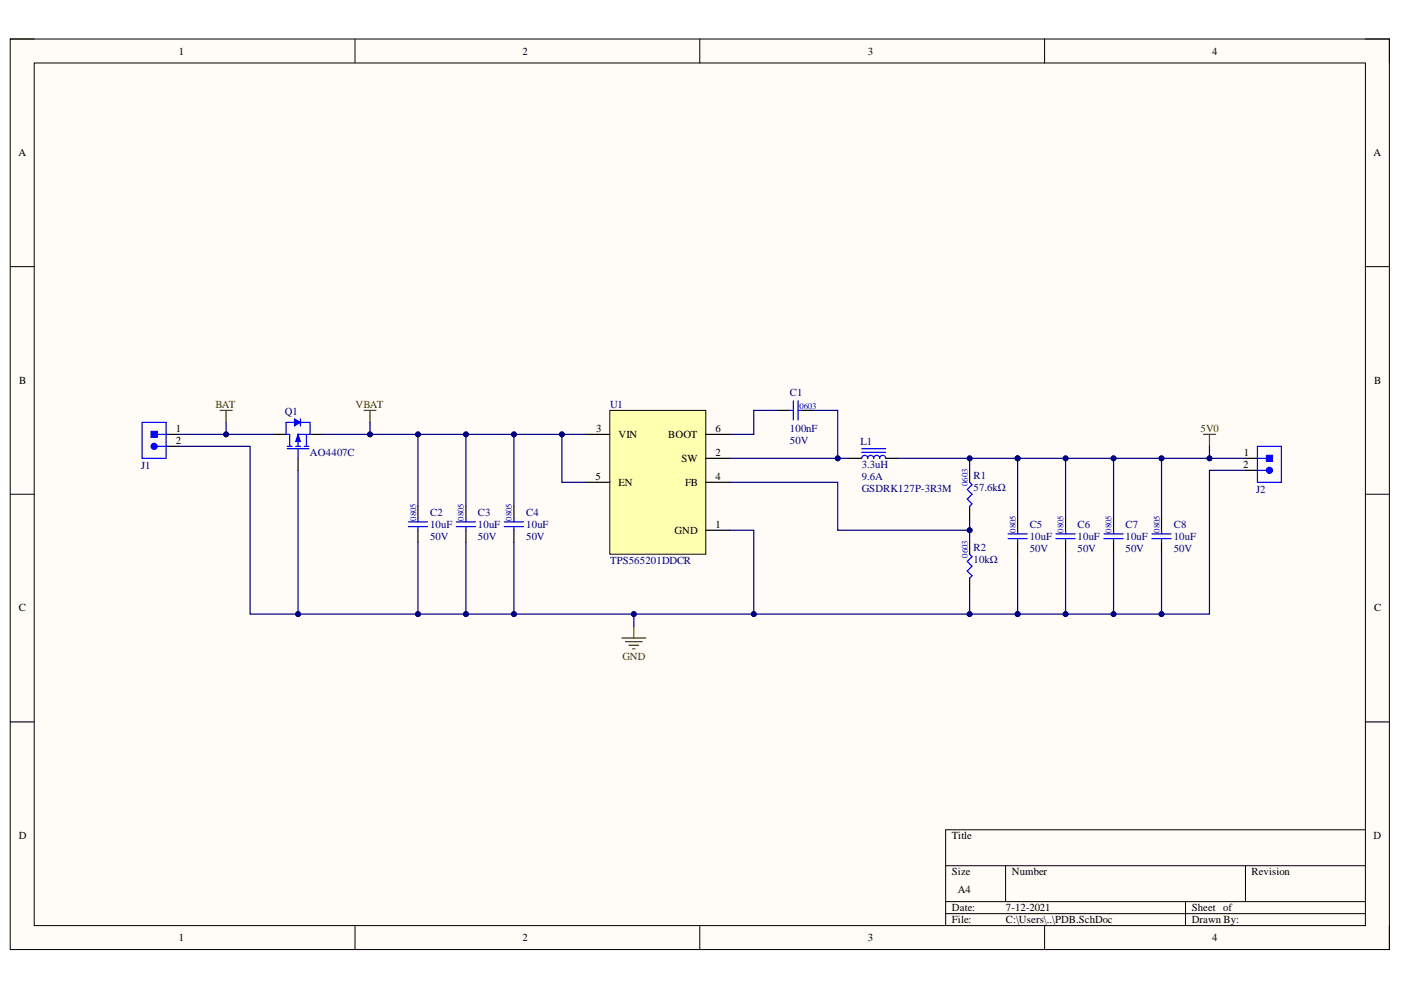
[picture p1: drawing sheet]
<svg xmlns="http://www.w3.org/2000/svg" width="297mm" height="210mm" viewBox="0 0 297 210" stroke-linecap="round" stroke-linejoin="round" font-family="sans-serif">
<defs><g id="words">
<g font-size="2.3">
<text x="37.9" y="11.6">1</text>
<text x="110.8" y="11.6">2</text>
<text x="184" y="11.6">3</text>
<text x="257" y="11.6">4</text>
<text x="3.9" y="33.1">A</text>
<text x="291.2" y="33.1">A</text>
<text x="4.1" y="81.4">B</text>
<text x="291.3" y="81.4">B</text>
<text x="37.3" y="91.5">1</text>
<text x="37.3" y="94.1">2</text>
<text x="126.4" y="91.5">3</text>
<text x="131.1" y="92.9">VIN</text>
<text x="141.7" y="92.9">BOOT</text>
<text x="151.7" y="91.5">6</text>
<text x="126.3" y="101.8">5</text>
<text x="144.5" y="98">SW</text>
<text x="151.7" y="96.7">2</text>
<text x="151.7" y="101.8">4</text>
<text x="263.6" y="99.2">2</text>
<text x="263.7" y="96.7">1</text>
<text x="131.1" y="103">EN</text>
<text x="145.2" y="103">FB</text>
<text x="143" y="113.2">GND</text>
<text x="151.7" y="111.9">1</text>
<text x="4" y="129.6">C</text>
<text x="291.3" y="129.6">C</text>
<text x="4" y="177.9">D</text>
<text x="201.8" y="177.9">Title</text>
<text x="291.2" y="177.9">D</text>
<text x="201.8" y="185.6">Size</text>
<text x="214.5" y="185.6">Number</text>
<text x="265.4" y="185.6">Revision</text>
<text x="203.1" y="189.4">A4</text>
<text x="201.8" y="193.2">Date:</text>
<text x="201.8" y="195.7">File:</text>
<text x="213.2" y="193.2">7-12-2021</text>
<text x="213.2" y="195.7">C:\Users\..\PDB.SchDoc</text>
<text x="252.7" y="193.2">Sheet of</text>
<text x="252.7" y="195.7">Drawn By:</text>
<text x="37.9" y="199.5">1</text>
<text x="110.8" y="199.5">2</text>
<text x="184" y="199.5">3</text>
<text x="257" y="199.5">4</text>
</g>
<g font-size="2.3" fill="#000080">
<text x="167.5" y="83.9">C1</text>
<text x="60.4" y="88">Q1</text>
<text x="129.3" y="86.5">U1</text>
<text x="167.5" y="94.1">50V</text>
<text x="167.5" y="91.5">100nF</text>
<text x="182.5" y="94.4">L1</text>
<text x="29.9" y="99.5">J1</text>
<text x="65.7" y="96.7">AO4407C</text>
<text x="182.7" y="101.8">9.6A</text>
<text x="182.7" y="99.2">3.3uH</text>
<text x="206.4" y="101.5">R1</text>
<text x="182.7" y="104.3">GSDRK127P-3R3M</text>
<text x="206.4" y="104">57.6kΩ</text>
<text x="266.4" y="104.5">J2</text>
<text x="91.2" y="111.9">10uF</text>
<text x="91.2" y="109.4">C2</text>
<text x="101.3" y="111.9">10uF</text>
<text x="101.3" y="109.4">C3</text>
<text x="111.6" y="111.9">10uF</text>
<text x="111.6" y="109.4">C4</text>
<text x="218.3" y="111.9">C5</text>
<text x="228.5" y="111.9">C6</text>
<text x="238.6" y="111.9">C7</text>
<text x="248.9" y="111.9">C8</text>
<text x="91.2" y="114.4">50V</text>
<text x="101.3" y="114.4">50V</text>
<text x="111.6" y="114.4">50V</text>
<text x="129.3" y="119.5">TPS565201DDCR</text>
<text x="206.4" y="119.3">10kΩ</text>
<text x="206.4" y="116.8">R2</text>
<text x="218.3" y="117">50V</text>
<text x="218.3" y="114.4">10uF</text>
<text x="228.5" y="117">50V</text>
<text x="228.5" y="114.4">10uF</text>
<text x="238.6" y="117">50V</text>
<text x="238.6" y="114.4">10uF</text>
<text x="248.9" y="117">50V</text>
<text x="248.9" y="114.4">10uF</text>
</g>
<g font-size="2.3" fill="#800000">
<text x="45.7" y="86.5">BAT</text>
<text x="75.4" y="86.5">VBAT</text>
<text x="254.5" y="91.5">5V0</text>
<text x="132" y="139.9">GND</text>
</g>
<g font-size="1.9" fill="#00f">
<text x="169.5" y="86.6">0603</text>
<text x="205.2" y="103" transform="rotate(-90 205.2 103)">0603</text>
<text x="88.2" y="110.4" transform="rotate(-90 88.2 110.4)">0805</text>
<text x="98.4" y="110.4" transform="rotate(-90 98.4 110.4)">0805</text>
<text x="108.5" y="110.4" transform="rotate(-90 108.5 110.4)">0805</text>
<text x="215.4" y="112.9" transform="rotate(-90 215.4 112.9)">0805</text>
<text x="225.5" y="112.9" transform="rotate(-90 225.5 112.9)">0805</text>
<text x="235.7" y="112.9" transform="rotate(-90 235.7 112.9)">0805</text>
<text x="245.9" y="112.9" transform="rotate(-90 245.9 112.9)">0805</text>
<text x="205.2" y="118.2" transform="rotate(-90 205.2 118.2)">0603</text>
</g>
</g></defs>
<path d="M2.2 8.3h292.4v193h-292.4z" fill-rule="evenodd" fill="#fffcf8"/>
<path d="M2.2 8.3h292.4v193h-292.4z" fill="none" stroke="#000" stroke-width=".21"/>
<path d="M7.3 13.4h282.2v182.8h-282.2z" fill-rule="evenodd" fill="#fffcf8"/>
<g fill="none" stroke="#000" stroke-width=".21">
<path d="M2.2 8.3h5.1M7.3 13.4h282.2v182.8h-282.2zM75.3 8.3v5M148.4 8.3v5M221.5 8.3v5.1M289.5 8.3h5.1v5.1M2.2 56.5h5.1M289.5 56.5h5.1M2.2 104.8h5.1M289.5 104.8h5.1M2.2 153.1h5.1M289.5 153.1h5.1"/>
<path d="M289.5 175.9h-89v20.3M75.3 196.2v5.1M148.4 196.2v5.1M200.5 183.6h89M200.5 191.2h89M200.5 193.7h89M213.2 183.6v7.6M221.5 196.2v5.1M251.4 191.2v5M264.1 183.6v7.6M294.6 196.2v5.1"/>
</g>
<path d="M255.2 92.1h2.5M256.4 92.1v2.5" fill="none" stroke="#800000" stroke-width=".25"/>
<path d="M35.2 92.1h2.6M35.2 94.6h2.6" fill="none" stroke="#000" stroke-width=".25"/>
<path d="M33.4 94.6h1.8" fill="none" stroke="#00f" stroke-width=".25"/>
<circle cx="32.7" cy="94.6" r=".64" fill="#00f"/>
<g fill="none" stroke="#00f" stroke-width=".25">
<path d="M33.4 92.1h1.8"/>
<circle cx="32.7" cy="94.6" r=".64"/>
</g>
<path d="M32 91.5h1.3v1.2h-1.3z" fill-rule="evenodd" fill="#00f"/>
<path d="M30.1 89.6h5.1v7.6h-5.1zM32 91.5h1.3v1.2h-1.3z" fill="none" stroke="#00f" stroke-width=".25"/>
<path d="M77.2 87h2.5M78.4 87v2.6" fill="none" stroke="#800000" stroke-width=".25"/>
<path d="M129.3 87h20.3v30.5h-20.3z" fill-rule="evenodd" fill="#ffffb0"/>
<path d="M129.3 87h20.3v30.5h-20.3z" fill="none" stroke="#000" stroke-width=".21"/>
<path d="M124.2 92.1h5.1M149.6 92.1h5.1M149.6 97.2h5.1M205.6 99.7v2.6M264.1 97.2h2.5M264.1 99.7h2.5M124.2 102.3h5.1M149.6 102.3h5.1M149.6 112.4h5.1M205.6 107.3v2.6M205.6 115v2.5M205.6 122.6v2.5" fill="none" stroke="#000" stroke-width=".25"/>
<path d="M266.6 99.7h1.8M205.6 117.5l.5 .5-1 1 1 1-1 1.1 1 1-.5 .5M205.6 102.3l.5 .5-1 1 1 1-1 1 1 1-.5 .5" fill="none" stroke="#00f" stroke-width=".25"/>
<circle cx="269.1" cy="99.7" r=".64" fill="#00f"/>
<g fill="none" stroke="#00f" stroke-width=".25">
<path d="M266.6 97.2h1.8"/>
<circle cx="269.1" cy="99.7" r=".64"/>
</g>
<path d="M268.5 96.5h1.3v1.3h-1.3z" fill-rule="evenodd" fill="#00f"/>
<g fill="none" stroke="#00f" stroke-width=".25">
<path d="M60.9 95.1h4.6M60.9 94.6h1M61.4 92.1v2.5M62.7 94.6h1M63.2 95.1v2.1M64.5 94.6h1M65 92.1v2.5M65.7 92.1h-2.5v2.5M167.4 87h.8M168.2 85v4.1M169.2 87h.8M169.2 85v4.1"/>
<path d="M182.7 97.2a.63 .63 0 0 1 .6-.7 .63 .63 0 0 1 .7 .7 .63 .63 0 0 1 .6-.7 .63 .63 0 0 1 .6 .7 .64 .64 0 0 1 .7-.7 .64 .64 0 0 1 .6 .7 .63 .63 0 0 1 .7-.7 .63 .63 0 0 1 .6 .7M182.7 95.9h5.1M182.7 95.2h5.1M266.6 94.6h5.1v7.7h-5.1zM268.5 96.5h1.3v1.3h-1.3zM86.6 111.7h4.1M86.6 110.6h4.1M88.6 109.9v.7M88.6 111.7v.7M96.8 111.7h4M96.8 110.6h4M98.8 109.9v.7"/>
<path d="M98.8 111.7v.7M106.9 111.7h4.1M106.9 110.6h4.1M109 109.9v.7M109 111.7v.7M213.7 114.2h4.1M213.7 113.2h4.1M215.8 112.4v.8M215.8 114.2v.8M223.9 114.2h4.1M223.9 113.2h4.1M225.9 112.4v.8"/>
<path d="M225.9 114.2v.8M234.1 114.2h4M234.1 113.2h4M236.1 112.4v.8M236.1 114.2v.8M244.2 114.2h4.1M244.2 113.2h4.1M246.3 112.4v.8M246.3 114.2v.8"/>
</g>
<g fill="none" stroke="#000" stroke-width=".25">
<path d="M58.1 92.1h2.5M63.2 97.2v2.5M65.7 92.1h2.6M164.9 87h2.5M170 87h2.5M180.2 97.2h2.5M187.8 97.2h2.5M88.6 107.3v2.6M88.6 112.4v2.6M98.8 107.3v2.6M98.8 112.4v2.6M109 107.3v2.6"/>
<path d="M109 112.4v2.6M215.8 109.9v2.5M215.8 115v2.5M225.9 109.9v2.5M225.9 115v2.5M236.1 109.9v2.5M236.1 115v2.5M246.3 109.9v2.5M246.3 115v2.5"/>
</g>
<path d="M131.8 135.3h5.1M132.6 136h3.6M133.4 136.8h2M134.1 137.6h.5M134.4 132.7v2.6" fill="none" stroke="#800000" stroke-width=".25"/>
<path d="M63.2 92.1l.5 1.5h-1z" fill="#00f"/>
<path d="M63.2 92.1l.5 1.5h-1z" fill="none" stroke="#00f" stroke-width=".21"/>
<path d="M62.7 89.6h-2.1v2.5h.8M63.8 89.6h1.9v2.5" fill="none" stroke="#00f" stroke-width=".25"/>
<path d="M62.4 88.8l1.3 .8-1.3 .7z" fill="#00f"/>
<path d="M62.4 88.8l1.3 .8-1.3 .7z" fill="none" stroke="#00f" stroke-width=".21"/>
<path d="M63.7 88.8v1.5" fill="none" stroke="#00f" stroke-width=".25"/>
<path d="M46.7 87h2.5M47.9 87v2.6" fill="none" stroke="#800000" stroke-width=".25"/>
<path d="M119.1 92.1v10.2h5.1" fill="none" stroke="#000080" stroke-width=".25"/>
<circle cx="119.1" cy="92.1" r=".51" fill="#000080"/>
<circle cx="119.1" cy="92.1" r=".51" fill="none" stroke="#000080" stroke-width=".21"/>
<path d="M88.6 92.1v15.2" fill="none" stroke="#000080" stroke-width=".25"/>
<circle cx="88.6" cy="92.1" r=".51" fill="#000080"/>
<circle cx="88.6" cy="92.1" r=".51" fill="none" stroke="#000080" stroke-width=".21"/>
<path d="M98.8 92.1v15.2" fill="none" stroke="#000080" stroke-width=".25"/>
<circle cx="98.8" cy="92.1" r=".51" fill="#000080"/>
<circle cx="98.8" cy="92.1" r=".51" fill="none" stroke="#000080" stroke-width=".21"/>
<path d="M109 92.1v15.2" fill="none" stroke="#000080" stroke-width=".25"/>
<circle cx="109" cy="92.1" r=".51" fill="#000080"/>
<circle cx="109" cy="92.1" r=".51" fill="none" stroke="#000080" stroke-width=".21"/>
<path d="M164.9 87h-5.1v5.1h-5.1M172.5 87h5.1v10.2h-22.9" fill="none" stroke="#000080" stroke-width=".25"/>
<circle cx="177.6" cy="97.2" r=".51" fill="#000080"/>
<circle cx="177.6" cy="97.2" r=".51" fill="none" stroke="#000080" stroke-width=".21"/>
<path d="M215.8 97.2v12.7" fill="none" stroke="#000080" stroke-width=".25"/>
<circle cx="215.8" cy="97.2" r=".51" fill="#000080"/>
<circle cx="215.8" cy="97.2" r=".51" fill="none" stroke="#000080" stroke-width=".21"/>
<path d="M225.9 97.2v12.7" fill="none" stroke="#000080" stroke-width=".25"/>
<circle cx="225.9" cy="97.2" r=".51" fill="#000080"/>
<circle cx="225.9" cy="97.2" r=".51" fill="none" stroke="#000080" stroke-width=".21"/>
<path d="M236.1 97.2v12.7" fill="none" stroke="#000080" stroke-width=".25"/>
<circle cx="236.1" cy="97.2" r=".51" fill="#000080"/>
<circle cx="236.1" cy="97.2" r=".51" fill="none" stroke="#000080" stroke-width=".21"/>
<path d="M246.3 97.2v12.7" fill="none" stroke="#000080" stroke-width=".25"/>
<circle cx="246.3" cy="97.2" r=".51" fill="#000080"/>
<circle cx="246.3" cy="97.2" r=".51" fill="none" stroke="#000080" stroke-width=".21"/>
<path d="M177.6 97.2h2.6" fill="none" stroke="#000080" stroke-width=".25"/>
<circle cx="177.6" cy="97.2" r=".51" fill="#000080"/>
<circle cx="177.6" cy="97.2" r=".51" fill="none" stroke="#000080" stroke-width=".21"/>
<path d="M236.1 117.5v12.7" fill="none" stroke="#000080" stroke-width=".25"/>
<circle cx="236.1" cy="130.2" r=".51" fill="#000080"/>
<circle cx="236.1" cy="130.2" r=".51" fill="none" stroke="#000080" stroke-width=".21"/>
<path d="M215.8 117.5v12.7" fill="none" stroke="#000080" stroke-width=".25"/>
<circle cx="215.8" cy="130.2" r=".51" fill="#000080"/>
<circle cx="215.8" cy="130.2" r=".51" fill="none" stroke="#000080" stroke-width=".21"/>
<path d="M205.6 97.2v2.5" fill="none" stroke="#000080" stroke-width=".25"/>
<circle cx="205.6" cy="97.2" r=".51" fill="#000080"/>
<circle cx="205.6" cy="97.2" r=".51" fill="none" stroke="#000080" stroke-width=".21"/>
<path d="M190.3 97.2h25.5" fill="none" stroke="#000080" stroke-width=".25"/>
<circle cx="205.6" cy="97.2" r=".51" fill="#000080"/>
<circle cx="205.6" cy="97.2" r=".51" fill="none" stroke="#000080" stroke-width=".21"/>
<circle cx="215.8" cy="97.2" r=".51" fill="#000080"/>
<circle cx="215.8" cy="97.2" r=".51" fill="none" stroke="#000080" stroke-width=".21"/>
<path d="M205.6 109.9v2.5" fill="none" stroke="#000080" stroke-width=".25"/>
<circle cx="205.6" cy="112.4" r=".51" fill="#000080"/>
<circle cx="205.6" cy="112.4" r=".51" fill="none" stroke="#000080" stroke-width=".21"/>
<path d="M154.7 102.3h22.9v10.1h28v2.6" fill="none" stroke="#000080" stroke-width=".25"/>
<circle cx="205.6" cy="112.4" r=".51" fill="#000080"/>
<circle cx="205.6" cy="112.4" r=".51" fill="none" stroke="#000080" stroke-width=".21"/>
<path d="M98.8 115v15.2" fill="none" stroke="#000080" stroke-width=".25"/>
<circle cx="98.8" cy="130.2" r=".51" fill="#000080"/>
<circle cx="98.8" cy="130.2" r=".51" fill="none" stroke="#000080" stroke-width=".21"/>
<path d="M154.7 112.4h5.1v17.8" fill="none" stroke="#000080" stroke-width=".25"/>
<circle cx="159.8" cy="130.2" r=".51" fill="#000080"/>
<circle cx="159.8" cy="130.2" r=".51" fill="none" stroke="#000080" stroke-width=".21"/>
<path d="M215.8 130.2h10.1" fill="none" stroke="#000080" stroke-width=".25"/>
<circle cx="215.8" cy="130.2" r=".51" fill="#000080"/>
<circle cx="215.8" cy="130.2" r=".51" fill="none" stroke="#000080" stroke-width=".21"/>
<circle cx="225.9" cy="130.2" r=".51" fill="#000080"/>
<circle cx="225.9" cy="130.2" r=".51" fill="none" stroke="#000080" stroke-width=".21"/>
<path d="M256.4 97.2h7.7" fill="none" stroke="#000080" stroke-width=".25"/>
<circle cx="256.4" cy="97.2" r=".51" fill="#000080"/>
<circle cx="256.4" cy="97.2" r=".51" fill="none" stroke="#000080" stroke-width=".21"/>
<path d="M264.1 99.7h-7.7v30.5h-10.1" fill="none" stroke="#000080" stroke-width=".25"/>
<circle cx="246.3" cy="130.2" r=".51" fill="#000080"/>
<circle cx="246.3" cy="130.2" r=".51" fill="none" stroke="#000080" stroke-width=".21"/>
<path d="M88.6 115v15.2h20.4v-15.2" fill="none" stroke="#000080" stroke-width=".25"/>
<circle cx="88.6" cy="130.2" r=".51" fill="#000080"/>
<circle cx="88.6" cy="130.2" r=".51" fill="none" stroke="#000080" stroke-width=".21"/>
<circle cx="98.8" cy="130.2" r=".51" fill="#000080"/>
<circle cx="98.8" cy="130.2" r=".51" fill="none" stroke="#000080" stroke-width=".21"/>
<circle cx="109" cy="130.2" r=".51" fill="#000080"/>
<circle cx="109" cy="130.2" r=".51" fill="none" stroke="#000080" stroke-width=".21"/>
<path d="M205.6 125.1v5.1h10.2" fill="none" stroke="#000080" stroke-width=".25"/>
<circle cx="205.6" cy="130.2" r=".51" fill="#000080"/>
<circle cx="205.6" cy="130.2" r=".51" fill="none" stroke="#000080" stroke-width=".21"/>
<circle cx="215.8" cy="130.2" r=".51" fill="#000080"/>
<circle cx="215.8" cy="130.2" r=".51" fill="none" stroke="#000080" stroke-width=".21"/>
<path d="M78.4 89.6v2.5h45.8" fill="none" stroke="#000080" stroke-width=".25"/>
<circle cx="78.4" cy="92.1" r=".51" fill="#000080"/>
<circle cx="78.4" cy="92.1" r=".51" fill="none" stroke="#000080" stroke-width=".21"/>
<circle cx="88.6" cy="92.1" r=".51" fill="#000080"/>
<circle cx="88.6" cy="92.1" r=".51" fill="none" stroke="#000080" stroke-width=".21"/>
<circle cx="98.8" cy="92.1" r=".51" fill="#000080"/>
<circle cx="98.8" cy="92.1" r=".51" fill="none" stroke="#000080" stroke-width=".21"/>
<circle cx="109" cy="92.1" r=".51" fill="#000080"/>
<circle cx="109" cy="92.1" r=".51" fill="none" stroke="#000080" stroke-width=".21"/>
<circle cx="119.1" cy="92.1" r=".51" fill="#000080"/>
<circle cx="119.1" cy="92.1" r=".51" fill="none" stroke="#000080" stroke-width=".21"/>
<path d="M256.4 94.6v2.6h-40.6" fill="none" stroke="#000080" stroke-width=".25"/>
<circle cx="215.8" cy="97.2" r=".51" fill="#000080"/>
<circle cx="215.8" cy="97.2" r=".51" fill="none" stroke="#000080" stroke-width=".21"/>
<circle cx="225.9" cy="97.2" r=".51" fill="#000080"/>
<circle cx="225.9" cy="97.2" r=".51" fill="none" stroke="#000080" stroke-width=".21"/>
<circle cx="236.1" cy="97.2" r=".51" fill="#000080"/>
<circle cx="236.1" cy="97.2" r=".51" fill="none" stroke="#000080" stroke-width=".21"/>
<circle cx="246.3" cy="97.2" r=".51" fill="#000080"/>
<circle cx="246.3" cy="97.2" r=".51" fill="none" stroke="#000080" stroke-width=".21"/>
<circle cx="256.4" cy="97.2" r=".51" fill="#000080"/>
<circle cx="256.4" cy="97.2" r=".51" fill="none" stroke="#000080" stroke-width=".21"/>
<path d="M225.9 117.5v12.7h20.4v-12.7" fill="none" stroke="#000080" stroke-width=".25"/>
<circle cx="225.9" cy="130.2" r=".51" fill="#000080"/>
<circle cx="225.9" cy="130.2" r=".51" fill="none" stroke="#000080" stroke-width=".21"/>
<circle cx="236.1" cy="130.2" r=".51" fill="#000080"/>
<circle cx="236.1" cy="130.2" r=".51" fill="none" stroke="#000080" stroke-width=".21"/>
<circle cx="246.3" cy="130.2" r=".51" fill="#000080"/>
<circle cx="246.3" cy="130.2" r=".51" fill="none" stroke="#000080" stroke-width=".21"/>
<path d="M68.3 92.1h10.1" fill="none" stroke="#000080" stroke-width=".25"/>
<circle cx="78.4" cy="92.1" r=".51" fill="#000080"/>
<circle cx="78.4" cy="92.1" r=".51" fill="none" stroke="#000080" stroke-width=".21"/>
<path d="M63.2 99.7v30.5" fill="none" stroke="#000080" stroke-width=".25"/>
<circle cx="63.2" cy="130.2" r=".51" fill="#000080"/>
<circle cx="63.2" cy="130.2" r=".51" fill="none" stroke="#000080" stroke-width=".21"/>
<path d="M109 130.2h96.6" fill="none" stroke="#000080" stroke-width=".25"/>
<circle cx="109" cy="130.2" r=".51" fill="#000080"/>
<circle cx="109" cy="130.2" r=".51" fill="none" stroke="#000080" stroke-width=".21"/>
<circle cx="134.4" cy="130.2" r=".51" fill="#000080"/>
<circle cx="134.4" cy="130.2" r=".51" fill="none" stroke="#000080" stroke-width=".21"/>
<circle cx="159.8" cy="130.2" r=".51" fill="#000080"/>
<circle cx="159.8" cy="130.2" r=".51" fill="none" stroke="#000080" stroke-width=".21"/>
<circle cx="205.6" cy="130.2" r=".51" fill="#000080"/>
<circle cx="205.6" cy="130.2" r=".51" fill="none" stroke="#000080" stroke-width=".21"/>
<path d="M134.4 130.2v2.5" fill="none" stroke="#000080" stroke-width=".25"/>
<circle cx="134.4" cy="130.2" r=".51" fill="#000080"/>
<circle cx="134.4" cy="130.2" r=".51" fill="none" stroke="#000080" stroke-width=".21"/>
<path d="M47.9 89.6v2.5" fill="none" stroke="#000080" stroke-width=".25"/>
<circle cx="47.9" cy="92.1" r=".51" fill="#000080"/>
<circle cx="47.9" cy="92.1" r=".51" fill="none" stroke="#000080" stroke-width=".21"/>
<path d="M37.8 94.6h15.2v35.6h35.6" fill="none" stroke="#000080" stroke-width=".25"/>
<circle cx="63.2" cy="130.2" r=".51" fill="#000080"/>
<circle cx="63.2" cy="130.2" r=".51" fill="none" stroke="#000080" stroke-width=".21"/>
<circle cx="88.6" cy="130.2" r=".51" fill="#000080"/>
<circle cx="88.6" cy="130.2" r=".51" fill="none" stroke="#000080" stroke-width=".21"/>
<path d="M37.8 92.1h20.3" fill="none" stroke="#000080" stroke-width=".25"/>
<circle cx="47.9" cy="92.1" r=".51" fill="#000080"/>
<circle cx="47.9" cy="92.1" r=".51" fill="none" stroke="#000080" stroke-width=".21"/>
<use href="#words"/>
</svg>
